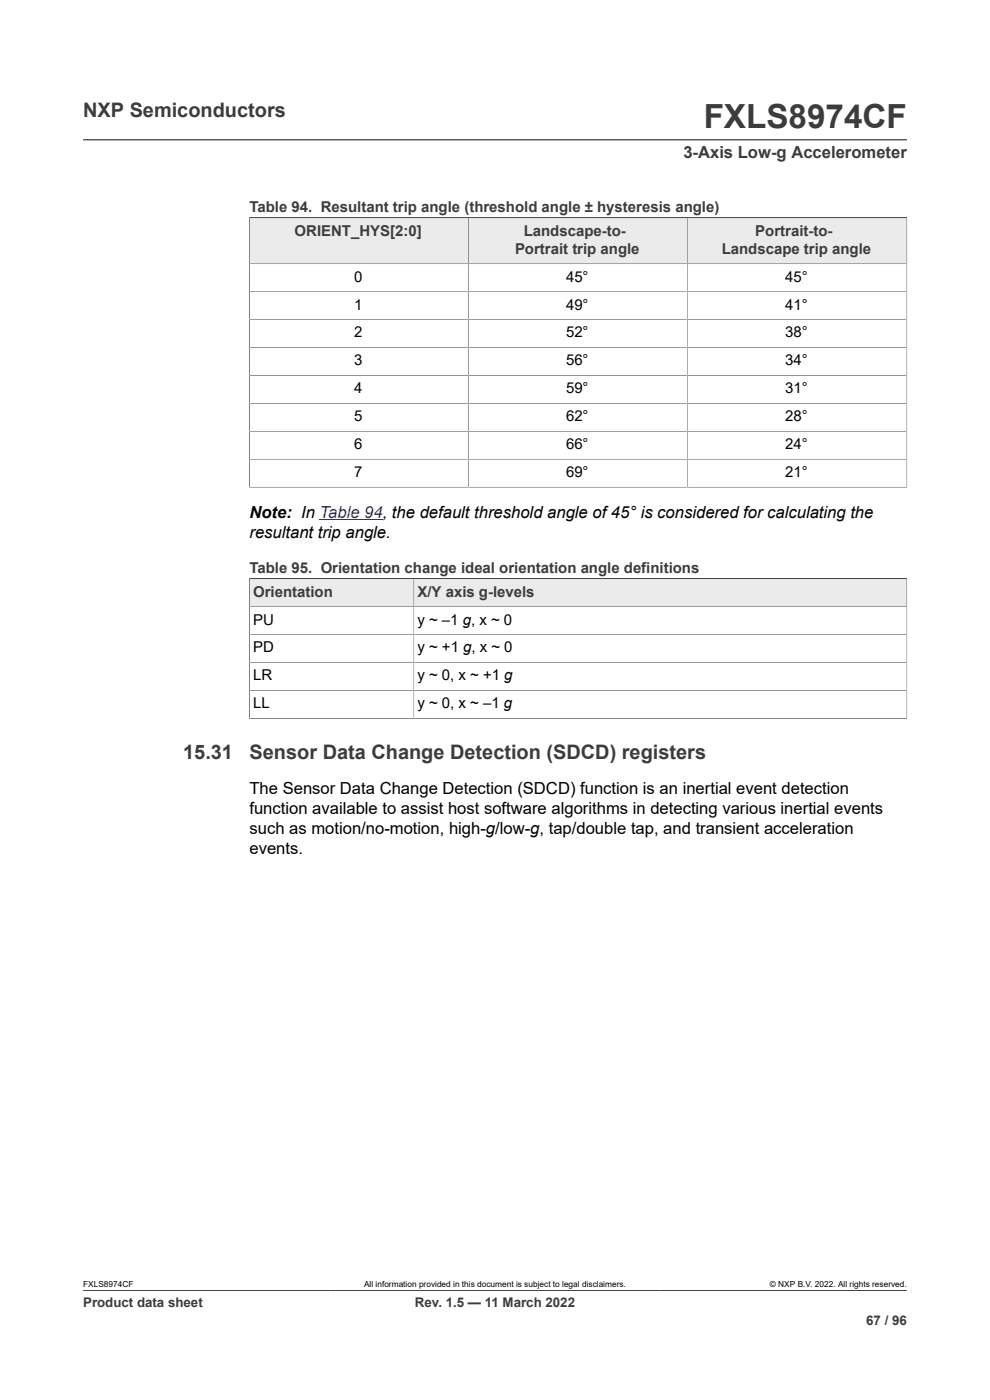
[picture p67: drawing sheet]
<svg xmlns="http://www.w3.org/2000/svg" width="210mm" height="297mm" viewBox="0 0 210 297" stroke-linecap="round" stroke-linejoin="round" font-family="sans-serif">
<defs><g id="words">
<text font-size="7.1" fill="#3c3c3c" x="149.3" y="27.2">FXLS8974CF</text>
<g font-size="4.2" fill="#3c3c3c">
<text x="17.6" y="24.8">NXP Semiconductors</text>
<text x="38.9" y="161">15.31</text>
<text x="52.9" y="161">Sensor Data Change Detection (SDCD) registers</text>
</g>
<text font-size="3.5" fill="#3c3c3c" x="145" y="33.5">3-Axis Low-g Accelerometer</text>
<g font-size="3.5">
<text x="52.9" y="109.9">Note: In Table 94, the default threshold angle of 45° is considered for calculating the</text>
<text x="52.9" y="114.2">resultant trip angle.</text>
<text x="52.9" y="168.5">The Sensor Data Change Detection (SDCD) function is an inertial event detection</text>
<text x="52.9" y="172.8">function available to assist host software algorithms in detecting various inertial events</text>
<text x="52.9" y="177">such as motion/no-motion, high-g/low-g, tap/double tap, and transient acceleration</text>
<text x="52.9" y="181.2">events.</text>
</g>
<g font-size="3.2" fill="#3c3c3c">
<text x="52.9" y="45.1">Table 94. Resultant trip angle (threshold angle ± hysteresis angle)</text>
<text x="62.5" y="50">ORIENT_HYS[2:0]</text>
<text x="109.2" y="53.8">Portrait trip angle</text>
<text x="111.1" y="50">Landscape-to-</text>
<text x="153.1" y="53.8">Landscape trip angle</text>
<text x="160.2" y="50">Portrait-to-</text>
<text x="52.9" y="121.6">Table 95. Orientation change ideal orientation angle definitions</text>
<text x="53.7" y="126.6">Orientation</text>
<text x="88.6" y="126.6">X/Y axis g-levels</text>
</g>
<g font-size="3.2">
<text x="75.1" y="59.7">0</text>
<text x="120.1" y="59.7">45°</text>
<text x="166.5" y="59.7">45°</text>
<text x="75.1" y="65.7">1</text>
<text x="120.1" y="65.7">49°</text>
<text x="166.5" y="65.7">41°</text>
<text x="75.1" y="71.6">2</text>
<text x="120.1" y="71.6">52°</text>
<text x="166.5" y="71.6">38°</text>
<text x="75.1" y="77.5">3</text>
<text x="120.1" y="77.5">56°</text>
<text x="166.5" y="77.5">34°</text>
<text x="75.1" y="83.4">4</text>
<text x="120.1" y="83.4">59°</text>
<text x="166.5" y="83.4">31°</text>
<text x="75.1" y="89.4">5</text>
<text x="120.1" y="89.4">62°</text>
<text x="166.5" y="89.4">28°</text>
<text x="75.1" y="95.3">6</text>
<text x="120.1" y="95.3">66°</text>
<text x="166.5" y="95.3">24°</text>
<text x="75.1" y="101.2">7</text>
<text x="120.1" y="101.2">69°</text>
<text x="166.5" y="101.2">21°</text>
<text x="53.7" y="132.5">PU</text>
<text x="88.6" y="132.5">y ~ –1 g, x ~ 0</text>
<text x="53.7" y="138.4">PD</text>
<text x="88.6" y="138.4">y ~ +1 g, x ~ 0</text>
<text x="53.7" y="144.3">LR</text>
<text x="88.6" y="144.3">y ~ 0, x ~ +1 g</text>
<text x="53.7" y="150.3">LL</text>
<text x="88.6" y="150.3">y ~ 0, x ~ –1 g</text>
</g>
<g font-size="2.8" fill="#3c3c3c">
<text x="17.6" y="277.3">Product data sheet</text>
<text x="88" y="277.3">Rev. 1.5 — 11 March 2022</text>
<text x="183.7" y="281">67 / 96</text>
</g>
<g font-size="1.8">
<text x="17.6" y="273.1">FXLS8974CF</text>
<text x="77.2" y="273.1">All information provided in this document is subject to legal disclaimers.</text>
<text x="163.3" y="273.1">© NXP B.V. 2022. All rights reserved.</text>
</g>
</g></defs>
<path d="M17.6 29.7h174.8M52.9 46.2h139.5" fill="none" stroke="#3c3c3c" stroke-width=".21"/>
<path d="M53 46.3h46.3v9.6h-46.3z" fill="#ebebeb"/>
<path d="M52.9 46.2h46.5v9.8h-46.5z" fill="none" stroke="#3c3c3c" stroke-width=".21"/>
<path d="M99.5 46.3h46.3v9.6h-46.3z" fill="#ebebeb"/>
<path d="M99.4 46.2h46.5v9.8h-46.5z" fill="none" stroke="#3c3c3c" stroke-width=".21"/>
<path d="M145.9 46.3h46.4v9.6h-46.4z" fill="#ebebeb"/>
<g fill="none" stroke="#3c3c3c" stroke-width=".21">
<path d="M52.9 46.2h139.5v57.2M99.4 56v47.4M145.9 46.2v57.2M192.4 56h-139.5v47.4M52.9 61.9h139.5M52.9 67.8h139.5M52.9 73.7h139.5M52.9 79.7h139.5M52.9 85.6h139.5M52.9 91.5h139.5M52.9 97.4h139.5M52.8 103.4h139.6"/>
<path d="M52.9 122.8h139.5"/>
</g>
<path d="M67.8 110.3h13.4" fill="none" stroke="#00f" stroke-width=".21"/>
<path d="M53 122.8h34.7v5.8h-34.7z" fill="#ebebeb"/>
<path d="M52.9 122.8h34.9v5.9h-34.9z" fill="none" stroke="#3c3c3c" stroke-width=".21"/>
<path d="M87.8 122.8h104.5v5.8h-104.5z" fill="#ebebeb"/>
<path d="M52.9 122.8h139.5v29.7M52.9 134.6h139.5M87.8 122.8v29.6M192.4 128.7h-139.5v23.8M52.8 152.4h139.6M52.9 140.6h139.5M52.9 146.5h139.5M17.6 273.8h174.8" fill="none" stroke="#3c3c3c" stroke-width=".21"/>
<use href="#words"/>
</svg>
